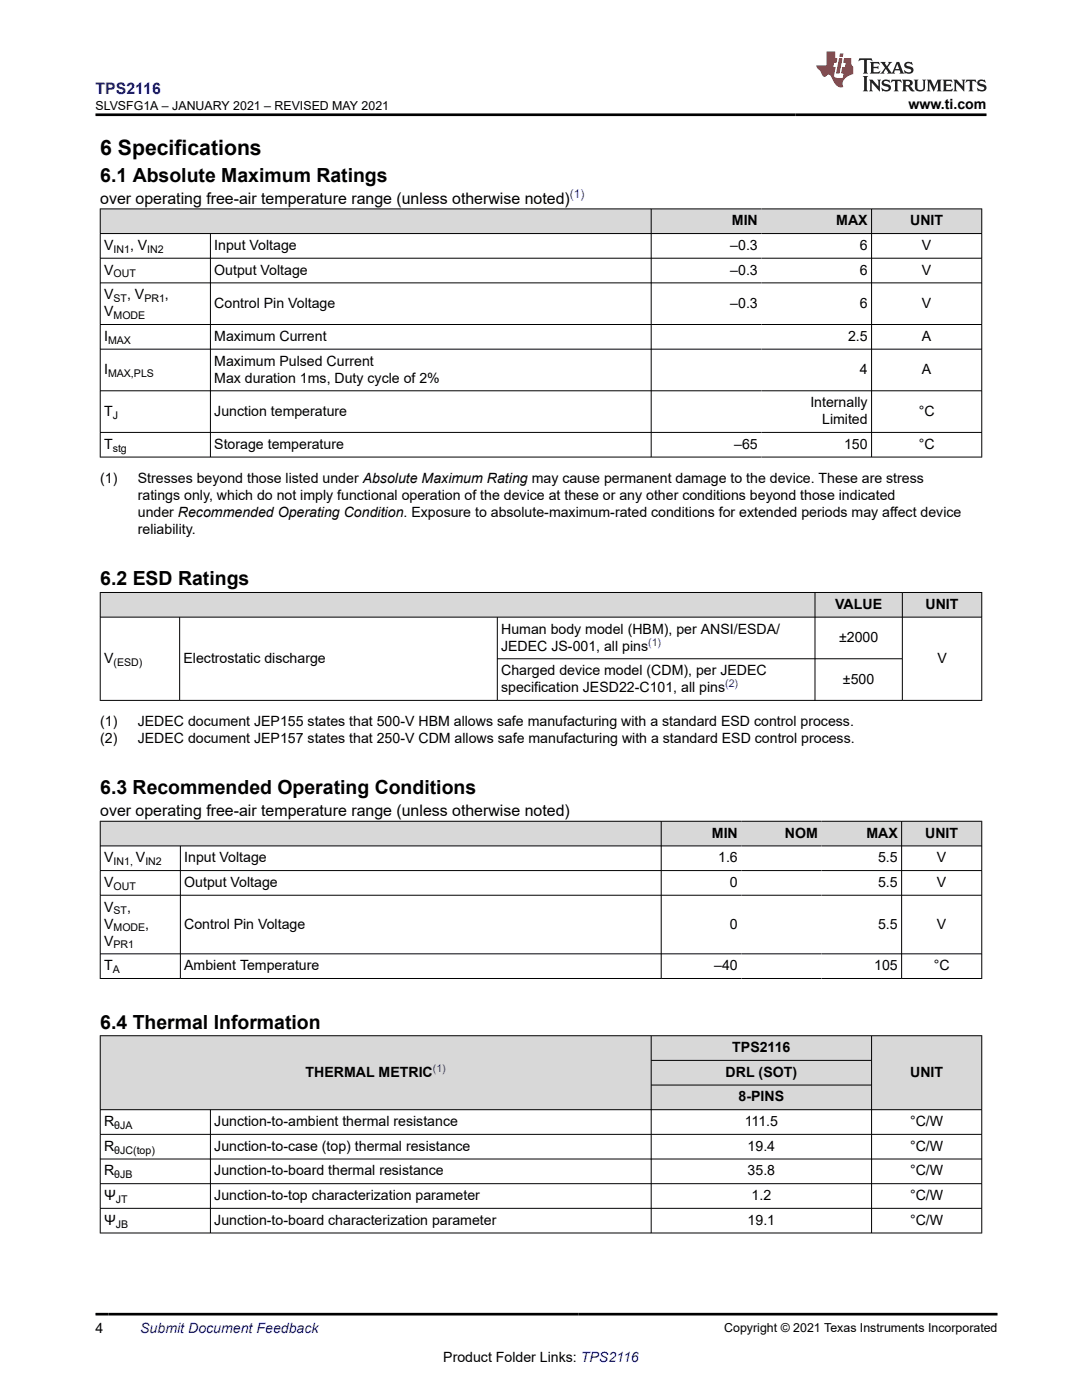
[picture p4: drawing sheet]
<svg xmlns="http://www.w3.org/2000/svg" width="216mm" height="279mm" viewBox="0 0 216 279" stroke-linecap="round" stroke-linejoin="round" font-family="sans-serif">
<defs><g id="words">
<text font-size="4.2" x="20" y="30.9">6 Specifications</text>
<g font-size="3.9">
<text x="20" y="36.3">6.1 Absolute Maximum Ratings</text>
<text x="20" y="116.7">6.2 ESD Ratings</text>
<text x="20" y="158.5">6.3 Recommended Operating Conditions</text>
<text x="20" y="205.4">6.4 Thermal Information</text>
</g>
<text font-size="3.2" fill="#00f" x="19.1" y="18.7">TPS2116</text>
<g font-size="3.2">
<text x="20" y="40.6">over operating free-air temperature range (unless otherwise noted)</text>
<text x="20" y="162.8">over operating free-air temperature range (unless otherwise noted)</text>
</g>
<g font-size="2.8">
<text x="181.3" y="21.8">www.ti.com</text>
<text x="146" y="45">MIN</text>
<text x="166.9" y="45">MAX</text>
<text x="181.6" y="45">UNIT</text>
<text x="20.8" y="49.9">V</text>
<text x="25.9" y="49.9">, V</text>
<text x="42.8" y="49.9">Input Voltage</text>
<text x="145.7" y="49.9">–0.3</text>
<text x="171.6" y="49.9">6</text>
<text x="184" y="49.9">V</text>
<text x="20.8" y="54.8">V</text>
<text x="20.8" y="59.7">V</text>
<text x="25.4" y="59.7">, V</text>
<text x="32.9" y="59.7">,</text>
<text x="42.8" y="54.8">Output Voltage</text>
<text x="145.7" y="54.8">–0.3</text>
<text x="171.6" y="54.8">6</text>
<text x="184" y="54.8">V</text>
<text x="20.8" y="63.1">V</text>
<text x="42.8" y="61.4">Control Pin Voltage</text>
<text x="145.7" y="61.4">–0.3</text>
<text x="171.6" y="61.4">6</text>
<text x="184" y="61.4">V</text>
<text x="20.8" y="68">I</text>
<text x="42.8" y="68">Maximum Current</text>
<text x="169.2" y="68">2.5</text>
<text x="184" y="68">A</text>
<text x="20.8" y="74.6">I</text>
<text x="42.8" y="73">Maximum Pulsed Current</text>
<text x="42.8" y="76.3">Max duration 1ms, Duty cycle of 2%</text>
<text x="171.6" y="74.6">4</text>
<text x="184" y="74.6">A</text>
<text x="20.8" y="83">T</text>
<text x="42.8" y="83">Junction temperature</text>
<text x="161.7" y="81.3">Internally</text>
<text x="183.3" y="83">°C</text>
<text x="20.8" y="89.6">T</text>
<text x="42.8" y="89.6">Storage temperature</text>
<text x="146.5" y="89.6">–65</text>
<text x="164" y="84.7">Limited</text>
<text x="168.4" y="89.6">150</text>
<text x="183.3" y="89.6">°C</text>
<text x="20" y="96.4">(1)</text>
<text x="27.5" y="96.4">Stresses beyond those listed under Absolute Maximum Rating may cause permanent damage to the device. These are stress</text>
<text x="27.5" y="99.8">ratings only, which do not imply functional operation of the device at these or any other conditions beyond those indicated</text>
<text x="27.5" y="106.5">reliability.</text>
<text x="27.5" y="103.1">under Recommended Operating Condition. Exposure to absolute-maximum-rated conditions for extended periods may affect device</text>
<text x="166.7" y="121.5">VALUE</text>
<text x="184.7" y="121.5">UNIT</text>
<text x="100" y="126.4">Human body model (HBM), per ANSI/ESDA/</text>
<text x="100" y="129.8">JEDEC JS-001, all pins</text>
<text x="167.4" y="128.1">±2000</text>
<text x="20.8" y="132.3">V</text>
<text x="36.6" y="132.3">Electrostatic discharge</text>
<text x="100" y="134.7">Charged device model (CDM), per JEDEC</text>
<text x="168.2" y="136.4">±500</text>
<text x="187" y="132.3">V</text>
<text x="100" y="138.1">specification JESD22-C101, all pins</text>
<text x="20" y="144.9">(1)</text>
<text x="20" y="148.3">(2)</text>
<text x="27.5" y="144.9">JEDEC document JEP155 states that 500-V HBM allows safe manufacturing with a standard ESD control process.</text>
<text x="27.5" y="148.3">JEDEC document JEP157 states that 250-V CDM allows safe manufacturing with a standard ESD control process.</text>
<text x="142" y="167.2">MIN</text>
<text x="156.6" y="167.2">NOM</text>
<text x="172.9" y="167.2">MAX</text>
<text x="184.6" y="167.2">UNIT</text>
<text x="20.8" y="172.1">V</text>
<text x="27.1" y="172.1">V</text>
<text x="36.8" y="172.1">Input Voltage</text>
<text x="143.3" y="172.1">1.6</text>
<text x="175.2" y="172.1">5.5</text>
<text x="187" y="172.1">V</text>
<text x="20.8" y="177">V</text>
<text x="36.8" y="177">Output Voltage</text>
<text x="145.7" y="177">0</text>
<text x="175.2" y="177">5.5</text>
<text x="187" y="177">V</text>
<text x="20.8" y="185.3">V</text>
<text x="20.8" y="181.9">V</text>
<text x="25.4" y="181.9">,</text>
<text x="29" y="185.3">,</text>
<text x="36.8" y="185.3">Control Pin Voltage</text>
<text x="145.7" y="185.3">0</text>
<text x="175.2" y="185.3">5.5</text>
<text x="187" y="185.3">V</text>
<text x="20.8" y="188.7">V</text>
<text x="20.8" y="193.6">T</text>
<text x="36.8" y="193.6">Ambient Temperature</text>
<text x="142.5" y="193.6">–40</text>
<text x="174.4" y="193.6">105</text>
<text x="186.3" y="193.6">°C</text>
<text x="146.1" y="210">TPS2116</text>
<text x="61" y="214.9">THERMAL METRIC</text>
<text x="144.8" y="214.9">DRL (SOT)</text>
<text x="181.6" y="214.9">UNIT</text>
<text x="147.4" y="219.8">8-PINS</text>
<text x="20.8" y="224.7">R</text>
<text x="42.8" y="224.7">Junction-to-ambient thermal resistance</text>
<text x="148.6" y="224.7">111.5</text>
<text x="181.6" y="224.7">°C/W</text>
<text x="20.8" y="229.7">R</text>
<text x="42.8" y="229.7">Junction-to-case (top) thermal resistance</text>
<text x="149.2" y="229.7">19.4</text>
<text x="181.6" y="229.7">°C/W</text>
<text x="20.8" y="234.6">R</text>
<text x="20.8" y="239.5">Ψ</text>
<text x="42.8" y="234.6">Junction-to-board thermal resistance</text>
<text x="42.8" y="239.5">Junction-to-top characterization parameter</text>
<text x="149.2" y="234.6">35.8</text>
<text x="150" y="239.5">1.2</text>
<text x="181.6" y="234.6">°C/W</text>
<text x="181.6" y="239.5">°C/W</text>
<text x="20.8" y="244.4">Ψ</text>
<text x="42.8" y="244.4">Junction-to-board characterization parameter</text>
<text x="149.2" y="244.4">19.1</text>
<text x="181.6" y="244.4">°C/W</text>
<text x="19" y="266.1">4</text>
<text x="88.4" y="271.7">Product Folder Links: TPS2116</text>
</g>
<text font-size="2.8" fill="#00f" x="28" y="266.1">Submit Document Feedback</text>
<g font-size="2.5">
<text x="19.1" y="21.9">SLVSFG1A – JANUARY 2021 – REVISED MAY 2021</text>
<text x="144.5" y="265.8">Copyright © 2021 Texas Instruments Incorporated</text>
</g>
<text font-size="2.4" fill="#00f" x="113.7" y="39.6">(1)</text>
<g font-size="2.1">
<text x="22.6" y="50.4">IN1</text>
<text x="29.4" y="50.4">IN2</text>
<text x="22.6" y="55.4">OUT</text>
<text x="22.6" y="63.7">MODE</text>
<text x="22.7" y="60.3">ST</text>
<text x="28.8" y="60.3">PR1</text>
<text x="21.6" y="68.6">MAX</text>
<text x="21.6" y="75.2">MAX,PLS</text>
<text x="22.5" y="83.5">J</text>
<text x="22.5" y="90.1">stg</text>
<text x="22.6" y="132.8">(ESD)</text>
<text x="22.6" y="172.7">IN1,</text>
<text x="29" y="172.7">IN2</text>
<text x="22.6" y="177.6">OUT</text>
<text x="22.6" y="185.9">MODE</text>
<text x="22.7" y="182.5">ST</text>
<text x="22.6" y="189.3">PR1</text>
<text x="22.5" y="194.2">A</text>
<text x="22.8" y="225.3">θJA</text>
<text x="22.8" y="230.2">θJC(top)</text>
<text x="22.8" y="235.1">θJB</text>
<text x="23.1" y="245">JB</text>
<text x="23.1" y="240.1">JT</text>
</g>
<g font-size="2.1" fill="#00f">
<text x="129.3" y="128.9">(1)</text>
<text x="144.7" y="137.2">(2)</text>
<text x="86.4" y="214">(1)</text>
</g>
</g></defs>
<g fill="#d8d8d8">
<path d="M20 41.7h175.9v4.9h-175.9z" fill-rule="evenodd"/>
<path d="M20.1 41.8h109.8v4.7h-109.8z" fill-rule="evenodd"/>
<path d="M130 41.8h21.9v4.7h-21.9z" fill-rule="evenodd"/>
<path d="M151.9 41.8h22v4.7h-22z" fill-rule="evenodd"/>
<path d="M174 41.8h21.8v4.7h-21.8z" fill-rule="evenodd"/>
</g>
<g fill="none" stroke="#000" stroke-width=".2">
<path d="M19.9 41.7h176.1M19.9 46.6h176.1M19.9 51.5h176.1M19.9 56.5h176.1M20 41.6v49.7M42 46.6v44.7M129.9 41.6v49.7M173.9 41.6v49.7M195.9 41.6v49.7M19.9 64.8h176.1M19.9 69.7h176.1M19.9 78h176.1"/>
<path d="M19.9 86.3h176.1M19.9 91.2h176.1"/>
</g>
<g fill="#d8d8d8">
<path d="M20 118.2h175.9v5h-175.9z" fill-rule="evenodd"/>
<path d="M20.1 118.3h142.5v4.8h-142.5z" fill-rule="evenodd"/>
<path d="M162.7 118.3h17.3v4.8h-17.3z" fill-rule="evenodd"/>
<path d="M180.1 118.3h15.7v4.8h-15.7z" fill-rule="evenodd"/>
</g>
<path d="M19.9 118.2h176.1M20 118.2v21.6M162.6 118.2v21.6M180.1 118.2v21.6M195.9 118.2v21.6M19.9 123.2h176.1M19.9 139.8h176.1M35.8 123.2v16.6M99.2 123.2v16.6M99.2 131.5h80.9" fill="none" stroke="#000" stroke-width=".2"/>
<g fill="#d8d8d8">
<path d="M20 163.9h175.9v4.9h-175.9z" fill-rule="evenodd"/>
<path d="M20.1 164h111.8v4.8h-111.8z" fill-rule="evenodd"/>
<path d="M132 164h15.9v4.8h-15.9z" fill-rule="evenodd"/>
<path d="M147.9 164h16v4.8h-16z" fill-rule="evenodd"/>
<path d="M163.9 164h15.9v4.8h-15.9z" fill-rule="evenodd"/>
<path d="M180 164h15.8v4.8h-15.8z" fill-rule="evenodd"/>
</g>
<path d="M19.9 163.9h176.1M19.9 168.8h176.1M19.9 173.7h176.1M19.9 178.7h176.1M20 163.8v31.5M36 168.8v26.5M131.9 163.8v31.5M179.9 163.8v31.5M195.9 163.8v31.5M19.9 190.4h176.1M19.9 195.3h176.1" fill="none" stroke="#000" stroke-width=".2"/>
<g fill="#d8d8d8">
<path d="M20 206.7h175.9v4.9h-175.9z" fill-rule="evenodd"/>
<path d="M20.1 206.8h109.8v14.6h-109.8z" fill-rule="evenodd"/>
<path d="M130 206.8h43.9v4.8h-43.9z" fill-rule="evenodd"/>
<path d="M174 206.8h21.8v14.6h-21.8z" fill-rule="evenodd"/>
<path d="M130 211.7h43.9v4.8h-43.9z" fill-rule="evenodd"/>
<path d="M130 216.6h43.9v4.8h-43.9z" fill-rule="evenodd"/>
</g>
<g fill="none" stroke="#000" stroke-width=".2">
<path d="M19.9 206.7h176.1M20 206.6v39.5M129.9 206.6v39.5M129.9 211.6h44.1M129.9 216.5h44.1M173.9 206.6v39.5M195.9 206.6v39.5M19.9 221.5h176.1M19.9 226.4h176.1M19.9 231.3h176.1M19.9 236.2h176.1M42 221.5v24.6"/>
<path d="M19.9 241.2h176.1M19.9 246.1h176.1"/>
</g>
<path d="M171.5 11.6l-.2 .6 .5-.2h.6v.1v2.2l-.2 .4h1l-.2-.4v-2.2v-.1h.5l.6 .2-.2-.6zM173.6 12.4l.2 .3v1.6l-.2 .4h1.9l.1-.6a1.08 1.08 0 0 1-1.3 .2v-.7h.6l.4 .2v-.7l-.4 .2h-.6v-.5l.2-.2a1 1 0 0 1 1 .3l-.1-.5zM175.7 12.4l.9 1.1-1 1.2h.9l-.2-.2 .5-.8 .4 .8-.2 .2h1.6l-.2-.2 .2-.5h.9l.1 .5-.1 .2h.9l-.2-.4-.8-1.9h-.5l-.9 2.1-.9-1.1 .9-1h-.8l.2 .2-.4 .6-.4-.6 .2-.2zM179 12.8l.4 1h-.7zM180.7 12.5a.65 .65 0 0 0-.2 .7 .65 .65 0 0 0 .6 .5l.6 .1 .1 .3a.79 .79 0 0 1-.7 .4 .79 .79 0 0 1-.7-.5l.1 .7 .2-.1a.93 .93 0 0 0 1.1 0 .93 .93 0 0 0 .4-.9 1.46 1.46 0 0 0-1.2-.6l-.1-.3a1.09 1.09 0 0 1 1.2 .2l-.2-.6-.1 .1-.5-.2zM172.2 15.2l.2 .4v2.2l-.2 .4h1l-.2-.4v-2.2l.2-.4zM173.4 15.9l.2 .4v1.5l-.2 .4h.8l-.3-.4 .1-1.3 1.6 1.8v-2l.2-.4h-.7l.1 .2 .1 1.1-1.2-1.3zM176.2 16a.65 .65 0 0 0-.2 .8 .65 .65 0 0 0 .6 .4l.6 .2 .1 .2a.79 .79 0 0 1-.7 .4 .79 .79 0 0 1-.7-.5l.1 .7 .2-.1a.93 .93 0 0 0 1.1 .1 .93 .93 0 0 0 .4-1 1.46 1.46 0 0 0-1.2-.5l-.1-.4a1.09 1.09 0 0 1 1.2 .2l-.1-.6-.2 .1-.5-.1zM177.9 15.9l-.1 .6a.63 .63 0 0 1 .8-.3v1.6l-.3 .4h1l-.2-.4v-1.6a.66 .66 0 0 1 .8 .3l-.1-.6zM180 15.9l.2 .4v1.5l-.2 .4h1l-.2-.2-.1-.7h.5l.1 .2a.79 .79 0 0 0 1.2 .6l-1-.9a.61 .61 0 0 0 .6-.6 .61 .61 0 0 0-.5-.7zM180.8 16.2h.1a.47 .47 0 0 1 .5 .1 .47 .47 0 0 1 .1 .5l-.1 .1-.7 .1zM182.3 15.9l.2 .2a2.27 2.27 0 0 0 .4 2 1.04 1.04 0 0 0 1.7-.7v-1.3l.2-.2h-.8l.2 .4v1.1a.6 .6 0 0 1-.6 .6 .6 .6 0 0 1-.6-.6v-1.1l.3-.4zM184.9 15.9l.2 .4v1.5l-.2 .4h.8l-.3-.4v-1.4l.9 1.9 .9-1.9v1.4l-.3 .4h1l-.2-.4v-1.5l.2-.4h-.8l-.7 1.5-.6-1.5zM188.1 15.9l.2 .4v1.5l-.2 .4h1.9l.1-.6a1.09 1.09 0 0 1-1.3 .2v-.7h.6l.4 .2v-.6l-.4 .2h-.6v-.6l.2-.1a1.01 1.01 0 0 1 1 .3l-.1-.6zM190.2 15.9l.3 .4v1.5l-.3 .4h.8l-.2-.4v-1.3l1.6 1.8v-2l.2-.4h-.7l.2 .2v1.1l-1.2-1.3zM192.8 15.9l-.1 .6a.63 .63 0 0 1 .8-.3v1.6l-.3 .4h1l-.2-.4v-1.6a.66 .66 0 0 1 .8 .3l-.1-.6zM195.2 16a.65 .65 0 0 0-.2 .8 .65 .65 0 0 0 .6 .4l.6 .2 .2 .2a.79 .79 0 0 1-.7 .4 .79 .79 0 0 1-.7-.5l.1 .7 .2-.1a.93 .93 0 0 0 1 .1 .93 .93 0 0 0 .5-1 1.46 1.46 0 0 0-1.3-.5v-.4a1.09 1.09 0 0 1 1.2 .2l-.2-.6-.2 .1-.5-.1z" fill="#231f20"/>
<path d="M164.9 10.3v2.7h-2l.1 .4 .8 1a.95 .95 0 0 0 1 .9 .59 .59 0 0 1 .5-.4 .59 .59 0 0 1 .5 .3l.4 .8a1.59 1.59 0 0 0 2.1 1.4 1.61 1.61 0 0 1 1-2.3l1-.3-.1-1.5a1.59 1.59 0 0 1-.3-1.7h-1.5l-.2 .9h.6l-.2 .9h-.5l-.2 .9v.3l.4 .1-.1 .9h-.7a.73 .73 0 0 1-1-.7l.3-1.5h-.5l.1-.9h.5l.2-.9h-.5v-1.3zM167.4 11.6l-.6 3.1h.7l.6-3.1zM167.6 10.7l-.1 .6h.7l.1-.6z" fill="#ed1c24"/>
<path d="M19 22.9h177.8M19 262.3h180" fill="none" stroke="#000" stroke-width=".53"/>
<use href="#words"/>
</svg>
